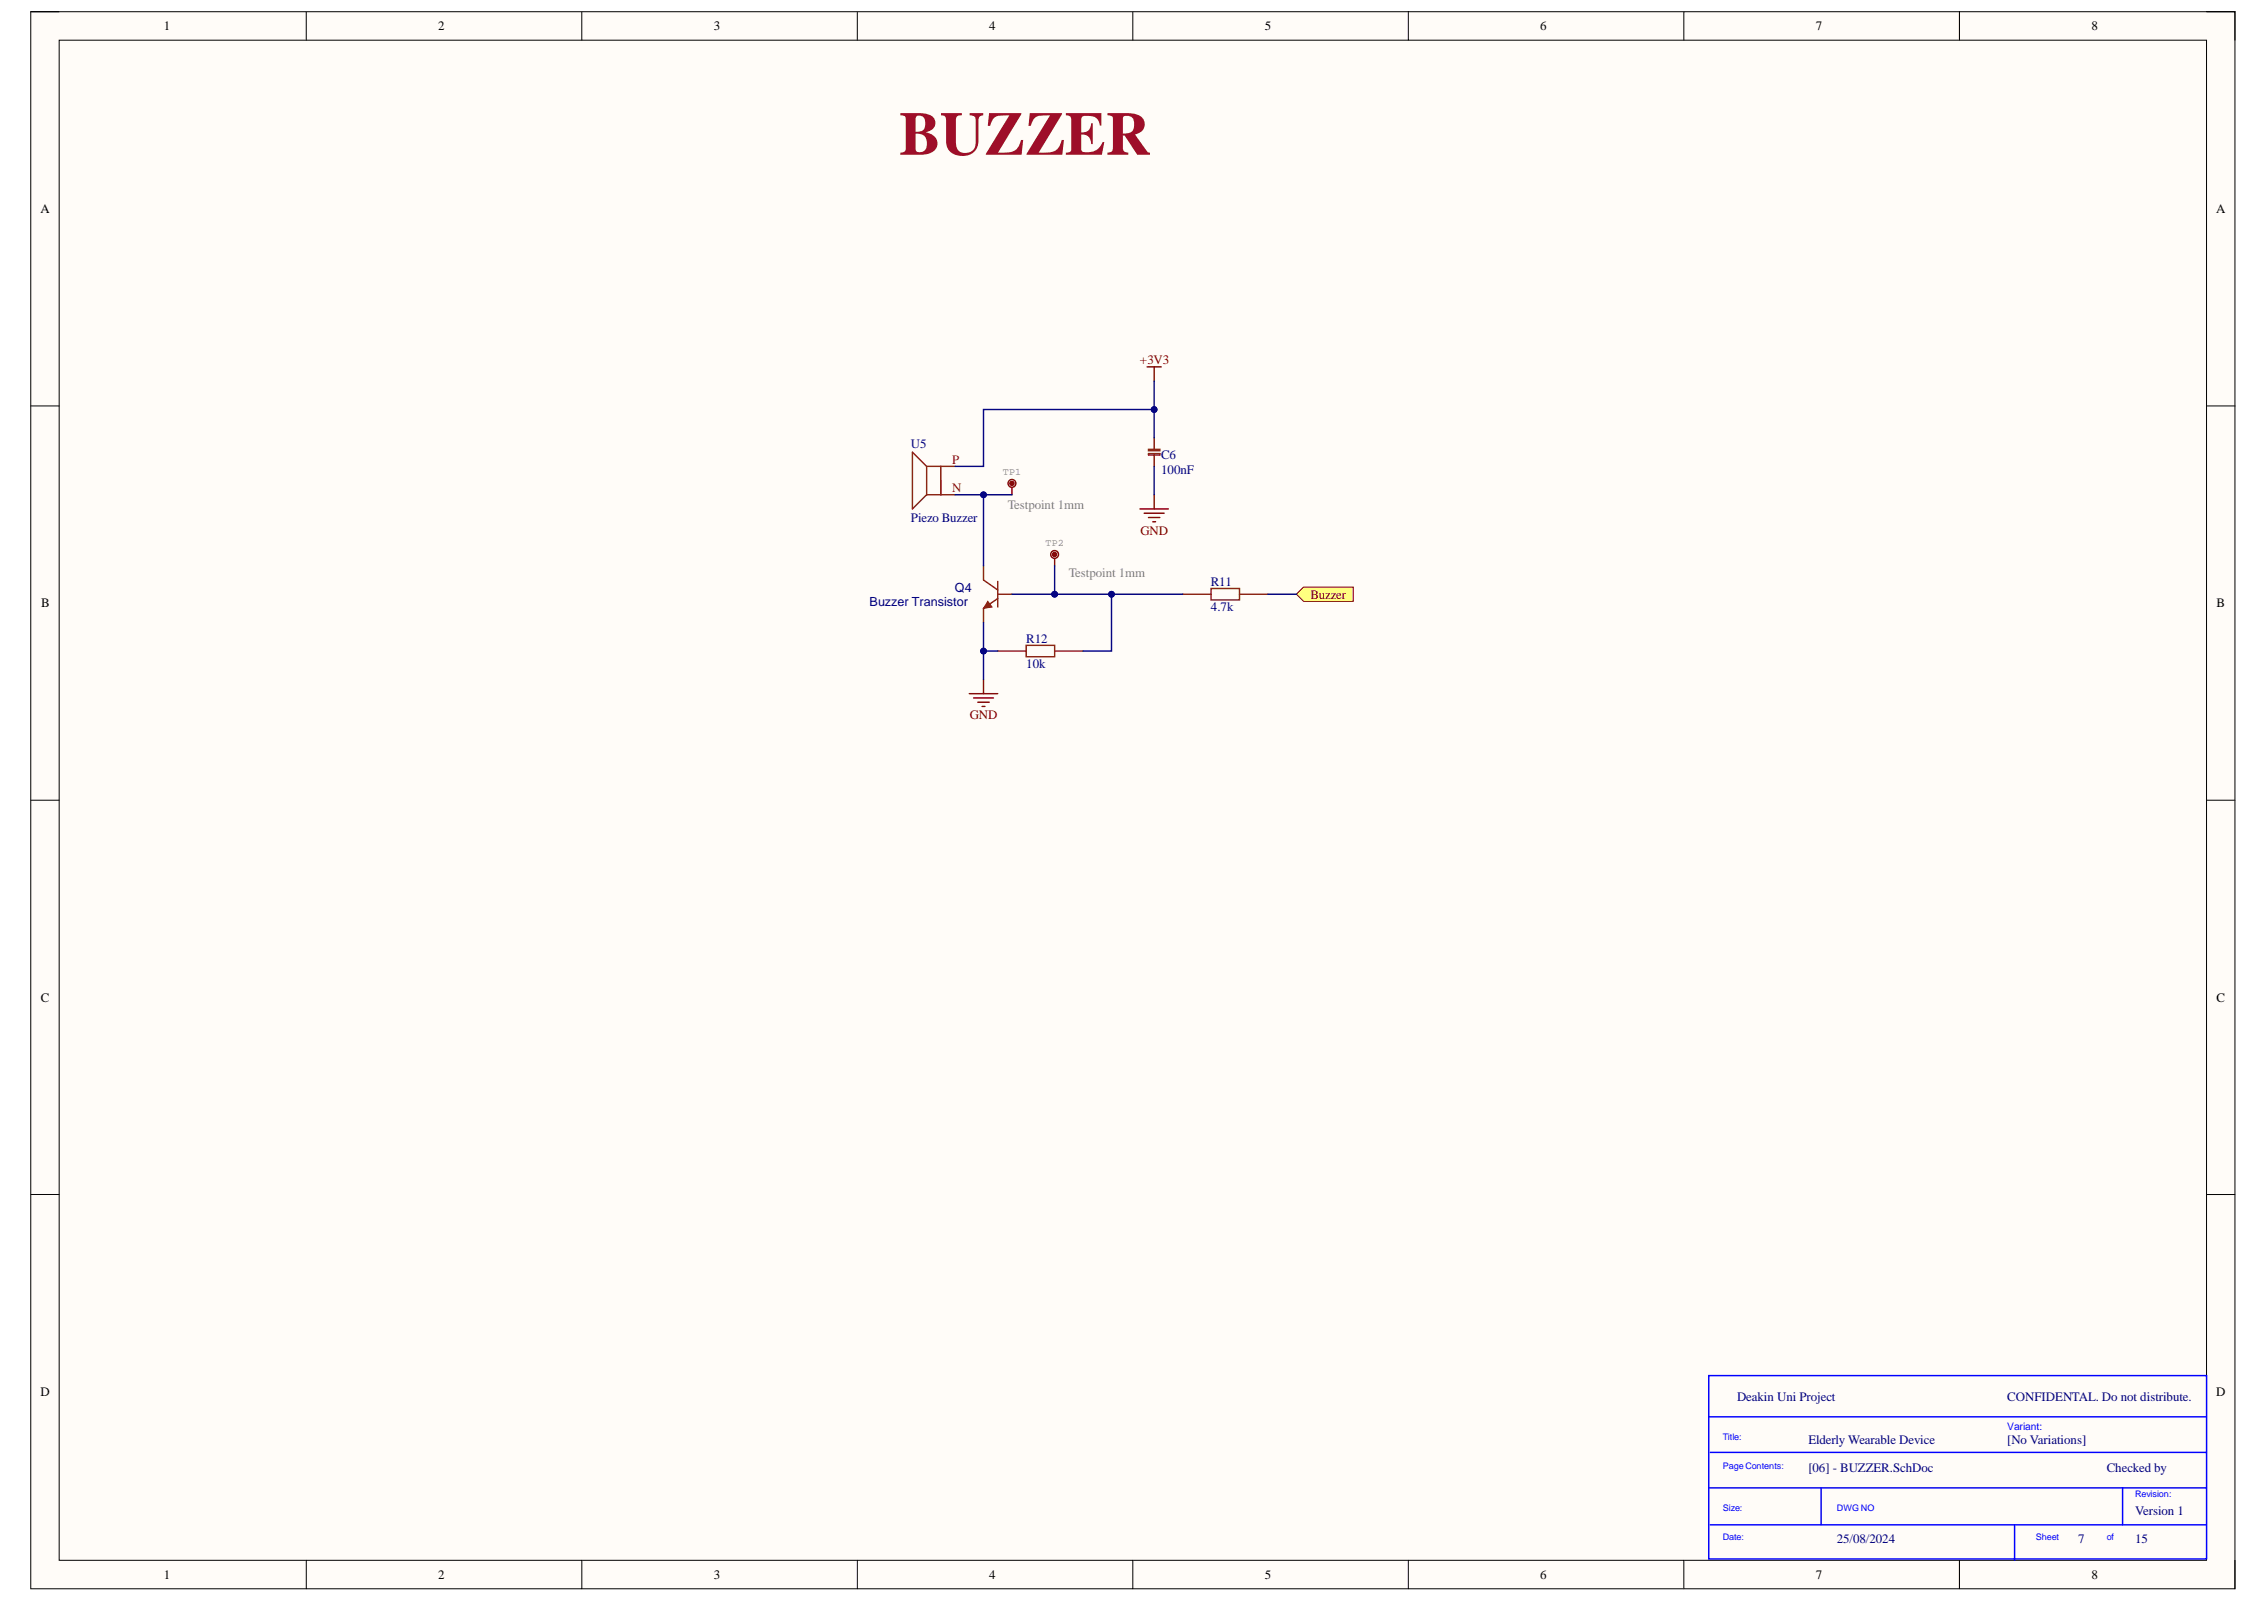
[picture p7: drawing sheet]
<svg xmlns="http://www.w3.org/2000/svg" width="297mm" height="210mm" viewBox="0 0 297 210" stroke-linecap="round" stroke-linejoin="round" font-family="sans-serif">
<defs><g id="words">
<text font-size="8.1" fill="#9e0e29" x="117.8" y="20.3">BUZZER</text>
<g font-size="1.7">
<text x="21.5" y="4">1</text>
<text x="57.4" y="4">2</text>
<text x="93.6" y="4">3</text>
<text x="129.6" y="4">4</text>
<text x="165.7" y="4">5</text>
<text x="201.8" y="4">6</text>
<text x="237.9" y="4">7</text>
<text x="274.1" y="4">8</text>
<text x="5.3" y="27.9">A</text>
<text x="290.4" y="27.9">A</text>
<text x="5.4" y="79.6">B</text>
<text x="290.4" y="79.6">B</text>
<text x="5.3" y="131.2">C</text>
<text x="290.4" y="131.2">C</text>
<text x="5.3" y="182.9">D</text>
<text x="290.4" y="182.9">D</text>
<text x="21.5" y="206.9">1</text>
<text x="57.4" y="206.9">2</text>
<text x="93.6" y="206.9">3</text>
<text x="129.6" y="206.9">4</text>
<text x="165.7" y="206.9">5</text>
<text x="201.8" y="206.9">6</text>
<text x="237.9" y="206.9">7</text>
<text x="274.1" y="206.9">8</text>
</g>
<g font-size="1.7" fill="#800000">
<text x="149.4" y="47.7">+3V3</text>
<text x="149.4" y="70">GND</text>
<text x="171.7" y="78.4">Buzzer</text>
<text x="127.1" y="94.3">GND</text>
</g>
<g font-size="1.7" fill="#000080">
<text x="119.4" y="58.7">U5</text>
<text x="152.2" y="60.2">C6</text>
<text x="152.2" y="62">100nF</text>
<text x="119.4" y="68.4">Piezo Buzzer</text>
<text x="158.7" y="76.8">R11</text>
<text x="158.7" y="80.1">4.7k</text>
<text x="134.5" y="84.2">R12</text>
<text x="134.5" y="87.5">10k</text>
<text x="227.6" y="183.6">Deakin Uni Project</text>
<text x="263" y="183.6">CONFIDENTAL. Do not distribute.</text>
<text x="236.9" y="189.2">Elderly Wearable Device</text>
<text x="263" y="189.2">[No Variations]</text>
<text x="236.9" y="192.9">[06] - BUZZER.SchDoc</text>
<text x="276" y="192.9">Checked by</text>
<text x="240.7" y="202.2">25/08/2024</text>
<text x="272.3" y="202.2">7</text>
<text x="279.8" y="198.5">Version 1</text>
<text x="279.8" y="202.2">15</text>
</g>
<g font-size="1.7" fill="#85200c">
<text x="124.8" y="60.7">P</text>
<text x="124.8" y="64.5">N</text>
</g>
<g font-size="1.7" fill="#808080">
<text x="132.1" y="66.7">Testpoint 1mm</text>
<text x="140.1" y="75.6">Testpoint 1mm</text>
</g>
<g font-size="1.6" fill="#000080">
<text x="125.1" y="77.5">Q4</text>
<text x="113.9" y="79.4">Buzzer Transistor</text>
</g>
<text font-size="1.4" fill="#00f" x="263" y="187.4">Variant:</text>
<g font-size="1.3" fill="#808080">
<text x="131.4" y="62.2">TP1</text>
<text x="137" y="71.5">TP2</text>
</g>
<g font-size="1.2" fill="#00f">
<text x="225.7" y="188.7">Title:</text>
<text x="225.7" y="192.5">PageContents:</text>
<text x="279.8" y="196.2">Revision:</text>
<text x="225.7" y="198">Size:</text>
<text x="225.7" y="201.8">Date:</text>
<text x="240.7" y="198">DWG NO</text>
<text x="266.7" y="201.8">Sheet</text>
<text x="276" y="201.8">of</text>
</g>
</g></defs>
<path d="M4 1.5h288.8v206.7h-288.8z" fill-rule="evenodd" fill="#fffcf8"/>
<path d="M4 1.5h288.8v206.7h-288.8z" fill="none" stroke="#000" stroke-width=".13"/>
<path d="M7.8 5.3h281.3v199.1h-281.3z" fill-rule="evenodd" fill="#fffcf8"/>
<g fill="none" stroke="#000" stroke-width=".13">
<path d="M4 1.5h3.8M7.8 5.3h281.3v199.1h-281.3zM40.1 1.5v3.8M76.2 1.5v3.8M112.3 1.5v3.8M148.4 1.5v3.8M184.5 1.5v3.8M220.6 1.5v3.8M256.7 1.5v3.8M289.1 1.5h3.7v3.8M4 53.2h3.8M289.1 53.2h3.7"/>
<path d="M4 104.8h3.8M289.1 104.8h3.7M4 156.5h3.8M289.1 156.5h3.7M40.1 204.4v3.8M76.2 204.4v3.8M112.3 204.4v3.8M148.4 204.4v3.8M184.5 204.4v3.8M220.6 204.4v3.8M256.7 204.4v3.8M292.8 204.4v3.8"/>
</g>
<path d="M223.9 180.2h65.2v24.1h-65.2zM223.9 185.6h65.2M223.9 195h65.2M224.1 199.8h65M224.1 190.3h65M238.6 195v4.8M264 199.8v4.6M278.1 195v4.8" fill="none" stroke="#00f" stroke-width=".19"/>
<path d="M149.4 66.7h3.7M149.9 67.2h2.6M150.5 67.8h1.5M151 68.4h.4M151.2 64.8v1.9M127 90.9h3.7M127.6 91.4h2.6M128.1 92h1.5M128.7 92.6h.4M128.9 89v1.9" fill="none" stroke="#800000" stroke-width=".19"/>
<path d="M169.9 77.9l.9-1h6.5v1.9h-6.5z" fill-rule="evenodd" fill="#ffff80"/>
<path d="M169.9 77.9l.9-1h6.5v1.9h-6.5z" fill="none" stroke="#800000" stroke-width=".13"/>
<path d="M150.3 48.1h1.9M151.2 48.1v1.8" fill="none" stroke="#800000" stroke-width=".19"/>
<path d="M128.9 74.1v1.9l1.8 1.3M130.7 78.4l-1.8 1.3v1.9M130.7 77.9h1.9M130.7 76.2v3.3" fill="none" stroke="#85200c" stroke-width=".19"/>
<path d="M129.4 78.8l.6 .7-1.1 .2z" fill="#85200c"/>
<path d="M129.4 78.8l.6 .7-1.1 .2z" fill="none" stroke="#85200c" stroke-width=".13"/>
<path d="M138.2 73.2v.9" fill="none" stroke="#800000" stroke-width=".19"/>
<circle cx="138.2" cy="72.6" r=".29" fill="#800000"/>
<circle cx="138.2" cy="72.6" r=".29" fill="none" stroke="#800000" stroke-width=".13"/>
<g fill="none" stroke="#800000" stroke-width=".19">
<path d="M132.6 63.9v.9"/>
<circle cx="138.2" cy="72.6" r=".51"/>
</g>
<circle cx="132.6" cy="63.3" r=".29" fill="#800000"/>
<circle cx="132.6" cy="63.3" r=".29" fill="none" stroke="#800000" stroke-width=".13"/>
<circle cx="132.6" cy="63.3" r=".51" fill="none" stroke="#800000" stroke-width=".19"/>
<path d="M151.2 57.4v1.5M151.2 59.6v1.5M155 77.9h3.7M158.7 77.1h3.7v1.5h-3.7zM162.4 77.9h3.7M130.7 85.3h3.8M134.5 84.6h3.7v1.4h-3.7zM138.2 85.3h3.7" fill="none" stroke="#85200c" stroke-width=".19"/>
<path d="M150.5 58.9h1.5v.2h-1.5z" fill-rule="evenodd" fill="#85200c"/>
<path d="M150.5 58.9h1.5v.2h-1.5zM150.5 59.4h1.5v.2h-1.5zM121.4 61.1h3.7M121.4 64.8h3.7M121.4 61.1v3.7M121.4 61.1l-1.8-1.9v7.5l1.8-1.9M123.3 61.1v3.7" fill="none" stroke="#85200c" stroke-width=".19"/>
<path d="M125.1 64.8h7.5M151.2 61.1v3.7" fill="none" stroke="#000080" stroke-width=".19"/>
<circle cx="128.9" cy="64.8" r=".37" fill="#000080"/>
<circle cx="128.9" cy="64.8" r=".37" fill="none" stroke="#000080" stroke-width=".13"/>
<path d="M151.2 49.9v3.8h-22.3v7.4h-3.8" fill="none" stroke="#000080" stroke-width=".19"/>
<circle cx="151.2" cy="53.7" r=".37" fill="#000080"/>
<circle cx="151.2" cy="53.7" r=".37" fill="none" stroke="#000080" stroke-width=".13"/>
<path d="M128.9 85.3h1.8" fill="none" stroke="#000080" stroke-width=".19"/>
<circle cx="128.9" cy="85.3" r=".37" fill="#000080"/>
<circle cx="128.9" cy="85.3" r=".37" fill="none" stroke="#000080" stroke-width=".13"/>
<path d="M132.6 77.9h22.4" fill="none" stroke="#000080" stroke-width=".19"/>
<circle cx="138.2" cy="77.9" r=".37" fill="#000080"/>
<circle cx="138.2" cy="77.9" r=".37" fill="none" stroke="#000080" stroke-width=".13"/>
<circle cx="145.6" cy="77.9" r=".37" fill="#000080"/>
<circle cx="145.6" cy="77.9" r=".37" fill="none" stroke="#000080" stroke-width=".13"/>
<path d="M145.6 77.9v7.4h-3.7" fill="none" stroke="#000080" stroke-width=".19"/>
<circle cx="145.6" cy="77.9" r=".37" fill="#000080"/>
<circle cx="145.6" cy="77.9" r=".37" fill="none" stroke="#000080" stroke-width=".13"/>
<path d="M166.1 77.9h3.8M128.9 81.6v7.4" fill="none" stroke="#000080" stroke-width=".19"/>
<circle cx="128.9" cy="85.3" r=".37" fill="#000080"/>
<circle cx="128.9" cy="85.3" r=".37" fill="none" stroke="#000080" stroke-width=".13"/>
<path d="M128.9 64.8v9.3" fill="none" stroke="#000080" stroke-width=".19"/>
<circle cx="128.9" cy="64.8" r=".37" fill="#000080"/>
<circle cx="128.9" cy="64.8" r=".37" fill="none" stroke="#000080" stroke-width=".13"/>
<path d="M138.2 74.1v3.8" fill="none" stroke="#000080" stroke-width=".19"/>
<circle cx="138.2" cy="77.9" r=".37" fill="#000080"/>
<circle cx="138.2" cy="77.9" r=".37" fill="none" stroke="#000080" stroke-width=".13"/>
<path d="M151.2 53.7v3.7" fill="none" stroke="#000080" stroke-width=".19"/>
<circle cx="151.2" cy="53.7" r=".37" fill="#000080"/>
<circle cx="151.2" cy="53.7" r=".37" fill="none" stroke="#000080" stroke-width=".13"/>
<use href="#words"/>
</svg>
